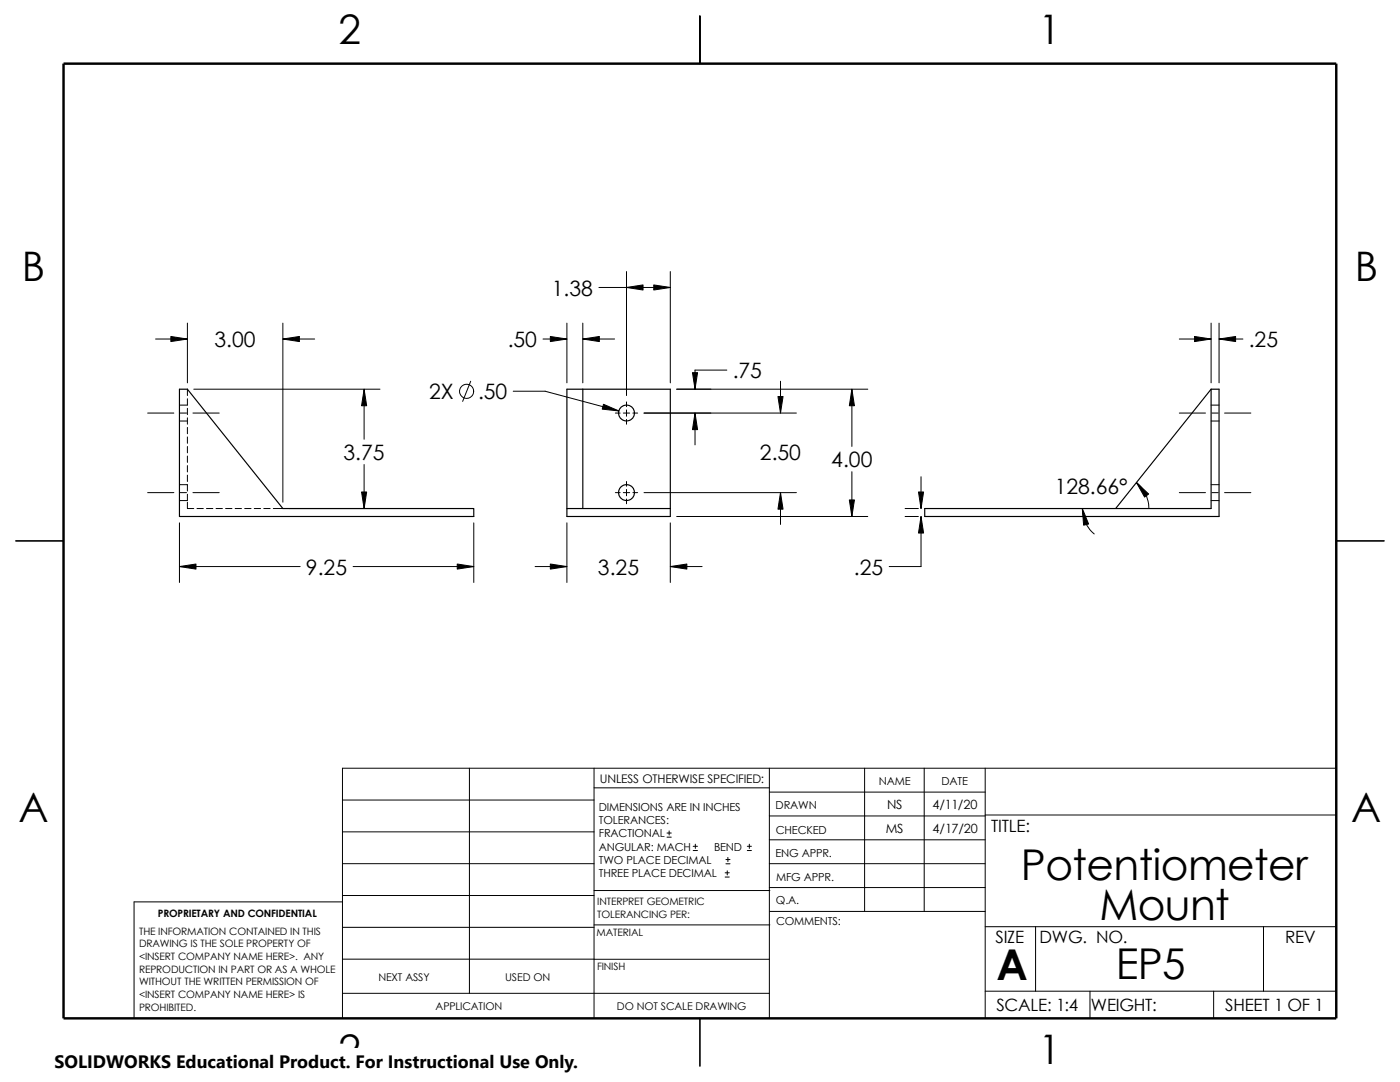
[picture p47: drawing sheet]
<svg xmlns="http://www.w3.org/2000/svg" width="279mm" height="216mm" viewBox="0 0 279 216" stroke-linecap="round" stroke-linejoin="round" font-family="sans-serif">
<defs><g id="words">
<g font-size="8.5">
<text x="203.8" y="175.5">Potentiometer</text>
<text x="219.4" y="183.6">Mount</text>
<text x="198.9" y="195.5">A</text>
<text x="222.7" y="195.3">EP5</text>
</g>
<g font-size="8.1">
<text x="67.6" y="8.8">2</text>
<text x="207.3" y="8.8">1</text>
<text x="4.4" y="56.1">B</text>
<text x="270.4" y="56.1">B</text>
<text x="3.7" y="164.1">A</text>
<text x="269.7" y="164.1">A</text>
<text x="67.6" y="212.3">2</text>
<text x="207.3" y="212.3">1</text>
</g>
<g font-size="4.2">
<text x="110.1" y="59">1.38</text>
<text x="42.8" y="69.2">3.00</text>
<text x="101.3" y="69.2">.50</text>
<text x="249.2" y="69.2">.25</text>
<text x="146.2" y="75.4">.75</text>
<text x="85.7" y="79.6">2X</text>
<text x="95.4" y="79.6">.50</text>
<text x="68.5" y="91.8">3.75</text>
<text x="151.7" y="91.8">2.50</text>
<text x="165.9" y="93.2">4.00</text>
<text x="210.5" y="98.5">128.66°</text>
<text x="61.1" y="114.6">9.25</text>
<text x="119.3" y="114.6">3.25</text>
<text x="170.4" y="114.6">.25</text>
</g>
<text font-size="3.6" x="10.9" y="213">SOLIDWORKS Educational Product. For Instructional Use Only.</text>
<g font-size="3.4">
<text x="197.8" y="166">TITLE:</text>
<text x="198.7" y="188.1">SIZE</text>
<text x="207.5" y="188.1">DWG. NO.</text>
<text x="256.5" y="188.2">REV</text>
<text x="198.8" y="201.7">SCALE: 1:4</text>
<text x="217.7" y="201.7">WEIGHT:</text>
<text x="244.5" y="201.7">SHEET 1 OF 1</text>
</g>
<g font-size="2.5">
<text x="177" y="161.4">NS</text>
<text x="186.1" y="161.5">4/11/20</text>
<text x="176.8" y="166.1">MS</text>
<text x="186.1" y="166.2">4/17/20</text>
</g>
<text font-size="2.4" x="119.7" y="156.2">UNLESS OTHERWISE SPECIFIED:</text>
<g font-size="2.2">
<text x="119.5" y="161.8">DIMENSIONS ARE IN INCHES</text>
<text x="154.8" y="161.5">DRAWN</text>
<text x="175.4" y="156.7">NAME</text>
<text x="187.9" y="156.7">DATE</text>
<text x="119.5" y="164.4">TOLERANCES:</text>
<text x="119.5" y="167.1">FRACTIONAL</text>
<text x="154.8" y="166.3">CHECKED</text>
<text x="119.5" y="172.4">TWO PLACE DECIMAL</text>
<text x="119.5" y="169.7">ANGULAR: MACH</text>
<text x="142.5" y="169.7">BEND</text>
<text x="154.8" y="171">ENG APPR.</text>
<text x="119.5" y="175">THREE PLACE DECIMAL</text>
<text x="154.9" y="175.7">MFG APPR.</text>
<text x="154.9" y="180.4">Q.A.</text>
<text x="154.9" y="184.7">COMMENTS:</text>
</g>
<g font-size="2.1">
<text x="75.5" y="195.7">NEXT ASSY</text>
<text x="100.8" y="195.7">USED ON</text>
<text x="86.9" y="201.6">APPLICATION</text>
<text x="123.1" y="201.6">DO NOT SCALE DRAWING</text>
</g>
<g font-size="2">
<text x="31.5" y="182.9">PROPRIETARY AND CONFIDENTIAL</text>
<text x="119.2" y="183.1">TOLERANCING PER:</text>
<text x="119.2" y="180.6">INTERPRET GEOMETRIC</text>
<text x="27.7" y="186.5">THE INFORMATION CONTAINED IN THIS</text>
<text x="27.7" y="189.1">DRAWING IS THE SOLE PROPERTY OF</text>
<text x="27.7" y="191.6">&lt;INSERT COMPANY NAME HERE&gt;. ANY</text>
<text x="119.1" y="186.7">MATERIAL</text>
<text x="27.7" y="194.1">REPRODUCTION IN PART OR AS A WHOLE</text>
<text x="27.7" y="196.6">WITHOUT THE WRITTEN PERMISSION OF</text>
<text x="119.1" y="193.5">FINISH</text>
<text x="27.7" y="199.2">&lt;INSERT COMPANY NAME HERE&gt; IS</text>
<text x="27.7" y="201.7">PROHIBITED.</text>
</g>
</g></defs>
<g fill="none" stroke="#000" stroke-width=".2">
<path d="M119.5 57.4h14.3M125 54.2v24.7M133.8 54.2v22.2M31.1 67.6h6.3M37.4 64.5v11.9M37.4 79.6v1.2h-1.6M37.4 77.7v1.2M38.7 77.7h37.1M56.5 67.6h6.3M56.5 64.5v35.7M72.7 77.7v10M93.9 76.1l-1.6 4"/>
<path d="M102.4 78.1h6.4l14.7 3.9M108.4 67.6h4.7M113.1 64.5v11.9M116.3 64.5v11.9M116.3 67.6h6.4M145.1 73.9h-6.4v3.8M155.8 76.1v6.3M170 77.7v11.4M173.2 77.7h-38.2M235.4 67.6h6.3M241.7 64.5v11.9M243.3 67.6h4.8"/>
<path d="M243.3 64.5v11.9M29.5 98.3h5.2M29.5 82.4h5.2M35.8 84h1.6M35.8 96.7h1.6v1.3M36 98.3h1.2M36 82.4h1.2M37.4 98.6v1.3h-1.6M37.4 81.5v1.2M37.4 83.4v1.2M37.4 85.3v1.3M37.4 87.2v1.3"/>
<path d="M37.4 89.1v1.3M37.4 91v1.3M37.4 92.9v1.3M37.4 94.8v1.3M38.5 98.3h5.3M38.5 82.4h5.3M72.7 92.7v8.8M122.8 98.3h1M122.8 82.4h1M124.4 98.3h1.3M124.4 82.4h1.3M125 80.2v1"/>
<path d="M125 81.8v1.3M125 83.7v.9M125 96.1v.9M125 97.7v1.2M125 99.6v.9M126.3 98.3h1M126.3 82.4h1M128.5 98.3h30.4M128.5 82.4h30.4M138.7 82.4v6.4M155.8 98.3v6.3M170 94.1v9"/>
<path d="M183.8 95.1v6.4M226.8 96.3a6.6 6.6 0 0 1 2.5 5M235.4 98.3h5.2M235.4 82.4h5.2M241.7 99.9h1.6M241.7 96.7h1.6M241.7 84h1.6M241.7 80.8h1.6M241.9 98.3h1.2M241.9 82.4h1.2M244.4 98.3h5.2M244.4 82.4h5.2"/>
<path d="M35.8 113.1h24.1M35.8 104.3v11.9M37.4 100.2v1.3h1.3M39.3 101.5h1.3M41.2 101.5h1.3M43.1 101.5h1.3M45 101.5h1.3M46.9 101.5h1.3M48.8 101.5h1.3M50.7 101.5h1.3M52.6 101.5h1.3M54.5 101.5h2"/>
<path d="M57.7 101.5h18.1M70.5 113.1h24.1M94.6 104.3v11.9M106.8 113.1h6.3M113.1 104.3v11.9M133.8 104.3v11.9M133.8 113.1h6.3M135 103.1h38.2M180.6 101.5h2.7M180.6 103.1h2.7M183.8 103.1v10h-6.3M216 101.5a6.6 6.6 0 0 0 2.4 5.1"/>
<path d="M68.3 159.6h50.3M93.7 153.3v44.9M118.6 157.2h34.9M118.6 153.3v49.9M153.5 158.1h43.1M153.5 153.3v49.9M172.6 153.3v28.6M184.4 153.3v28.6M196.6 153.3v49.9M266.7 153.3h-198.4v49.9M68.3 172.3h50.3M68.3 166h50.3"/>
<path d="M68.3 178.7h50.3M68.3 180h-41.5v23.2M118.6 177.7h35M133.1 167h.9M133.1 166.2h.9M133.5 165.8v.8M138.3 169.7h.9M138.3 168.9h.9M138.8 168.4v.9M144.7 175h.8M144.7 174.2h.8M144.9 172.4h.8"/>
<path d="M144.9 171.5h.8M145.1 173.8v.8M145.3 171.1v.8M149.1 169.7h.9M149.1 168.9h.9M149.5 168.4v.9M153.5 162.8h43.1M153.5 167.6h43.1M153.5 177.1h43.1M153.5 172.3h43.1M196.6 162.6h70.1M68.3 185h50.3"/>
<path d="M68.3 198.2h85.2M68.3 191.4h85.2M118.6 184.6h35M153.6 181.9h43M196.6 184.9h70.1M196.6 197.8h70.1M206.7 184.9v12.9M217.5 197.8v5.4M242.2 197.8v5.4M252.2 184.9v12.9"/>
<circle cx="93.1" cy="78.1" r="1.41"/>
</g>
<g fill="none" stroke="#000" stroke-width=".23">
<path d="M139.7 12.7v-9.5v9.5M35.8 77.7h1.6l19.1 23.8h38.1v1.6h-58.8zM116.3 77.7v23.8M241.7 77.7l-19 23.8M3.2 107.9h9.5M113.1 101.5v-23.8h20.7v25.4h-20.7v-1.6h20.7M184.6 101.5h57.1v-23.8h1.6v25.4h-58.7zM266.7 107.9h9.5M139.7 203.2v9.5"/>
<circle cx="125" cy="98.3" r="1.59"/>
<circle cx="125" cy="82.4" r="1.59"/>
</g>
<path d="M12.7 12.7h254v190.5h-254z" fill="none" stroke="#000" stroke-width=".49"/>
<g fill="#000" stroke="#000" stroke-width=".2">
<path d="M125 57.4l3.3-.5v1z" fill-rule="evenodd"/>
<path d="M130.5 56.9l3.3 .5-3.3 .5z" fill-rule="evenodd"/>
<path d="M34.1 67.1l3.3 .5-3.3 .6z" fill-rule="evenodd"/>
<path d="M56.5 67.6l3.3-.5v1.1z" fill-rule="evenodd"/>
<path d="M72.7 77.7l.5 3.3h-1z" fill-rule="evenodd"/>
<path d="M109.8 67.1l3.3 .5-3.3 .6z" fill-rule="evenodd"/>
<path d="M116.3 67.6l3.3-.5v1.1z" fill-rule="evenodd"/>
<path d="M138.2 74.4h1l-.5 3.3z" fill-rule="evenodd"/>
<path d="M170 77.7l.5 3.3h-1z" fill-rule="evenodd"/>
<path d="M238.4 67.1l3.3 .5-3.3 .6z" fill-rule="evenodd"/>
<path d="M243.3 67.6l3.3-.5v1.1z" fill-rule="evenodd"/>
<path d="M120.4 80.7l3.1 1.3-3.3-.4z" fill-rule="evenodd"/>
<path d="M138.7 82.4l.5 3.3h-1z" fill-rule="evenodd"/>
<path d="M155.3 79.1h1l-.5 3.3z" fill-rule="evenodd"/>
<path d="M155.8 98.3l.5 3.3h-1z" fill-rule="evenodd"/>
<path d="M226.8 96.3l2.4 2.3-.8 .6z" fill-rule="evenodd"/>
<path d="M35.8 113.1l3.3-.6v1.1z" fill-rule="evenodd"/>
<path d="M72.2 98.2h1l-.5 3.3z" fill-rule="evenodd"/>
<path d="M91.2 112.5l3.4 .6-3.4 .5z" fill-rule="evenodd"/>
<path d="M109.8 112.5l3.3 .6-3.3 .5z" fill-rule="evenodd"/>
<path d="M133.8 113.1l3.3-.6v1.1z" fill-rule="evenodd"/>
<path d="M169.5 99.8h1l-.5 3.3z" fill-rule="evenodd"/>
<path d="M183.8 103.1l.5 3.3h-1z" fill-rule="evenodd"/>
<path d="M183.3 98.2h1l-.5 3.3z" fill-rule="evenodd"/>
<path d="M216 101.5l1.3 3.1-1 .2z" fill-rule="evenodd"/>
</g>
<path d="M10.9 209.2h104.7v6.7h-104.7z" fill="#fff"/>
<use href="#words"/>
</svg>
